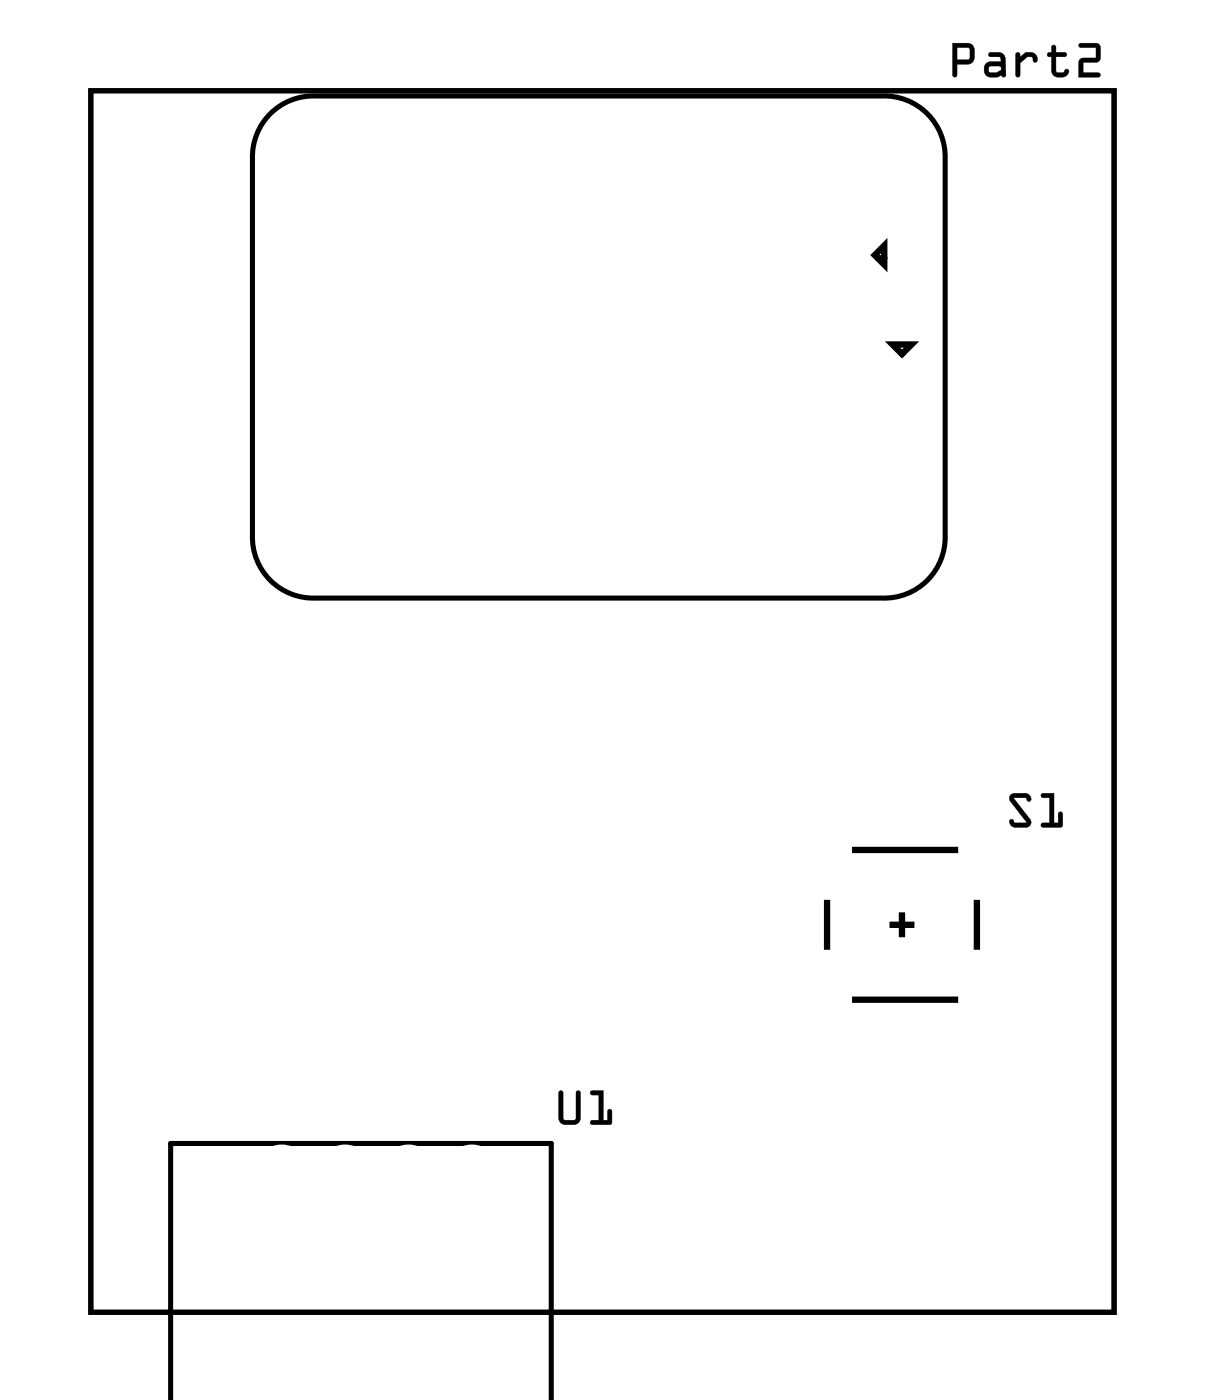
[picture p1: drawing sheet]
<svg xmlns="http://www.w3.org/2000/svg" width="48mm" height="56mm" viewBox="0 0 48 56" stroke-linecap="round" stroke-linejoin="round" font-family="sans-serif">
<path d="M3.6 3.6h41v49h-41zM10.8 4.6a2.44 2.44 0 0 1 1.8-.8h22.7a2.44 2.44 0 0 1 2.5 2.6v15a2.44 2.44 0 0 1-2.5 2.6h-22.7a2.44 2.44 0 0 1-2.5-2.6v-15a2.44 2.44 0 0 1 .7-1.8zM6.8 56.1v-10.3h15.3v10.3" fill="none" stroke="#000" stroke-width=".2"/>
<g fill="#000">
<path d="M3.6 3.6h41v49h-41zM3.6 3.6v49h41v-49z"/>
<path d="M38.1 1.7h.8l.1 .3-.1 .5-.6 .1v.4a.1 .1 0 0 1-.1 .1 .1 .1 0 0 1-.1-.1zM38.1 1.7l.1 1.3v.1l.1-.1v-.4l.6-.1 .1-.5-.2-.2zM38.3 1.9v.5h.5v-.5zM38.3 1.9h.5v.5h-.5zM39.6 2.1h.4l.2 .1 .1 .8a.09 .09 0 0 1-.1 .1 .09 .09 0 0 1-.1-.1l-.4 .1a.32 .32 0 0 1-.3-.3 .32 .32 0 0 1 .3-.3h.4l-.1-.2h-.4zM39.6 2.1v.2h.5v.2h-.4a.31 .31 0 0 0-.3 .3 .31 .31 0 0 0 .3 .3l.4-.1 .1 .1v-.7l-.1-.3zM39.6 2.7v.2h.3l.2-.1-.1-.1zM39.6 2.7l.4-.1 .1 .2-.2 .1h-.3zM40.7 2.1h.1l.1 .2 .1-.2a.33 .33 0 0 1 .4 0 .33 .33 0 0 1 .1 .3 .14 .14 0 0 1-.1 .1 .14 .14 0 0 1-.1-.2h-.2l-.3 .2 .1 .5a.1 .1 0 0 1-.1 .1 .1 .1 0 0 1-.1-.1zM40.7 2.1v1l.1-.1v-.5l.3-.2h.2l.2 .2a.23 .23 0 0 0 0-.3 .23 .23 0 0 0-.2-.1h-.2l-.3 .2v-.2zM42.1 1.8l.2 .1v.2h.3a.1 .1 0 0 1 .1 .1 .1 .1 0 0 1-.1 .1h-.3v.6h.2l.2-.1h.1a.21 .21 0 0 1 0 .2 .21 .21 0 0 1-.3 .1h-.2l-.2-.2v-.6l-.2-.1 .2-.1zM42.1 1.8v.3l-.2 .1 .2 .1v.5a.37 .37 0 0 0 .3 .3 .37 .37 0 0 0 .4-.2l-.1-.1-.1 .1h-.3v-.6h.4v-.1l-.1-.1h-.3v-.2zM43.2 1.7h.7l.2 .1-.1 .7h-.6v.4h.6a.1 .1 0 0 1 .1 .1 .1 .1 0 0 1-.1 .1h-.8v-.7l.7-.1v-.4h-.7zM43.2 1.8l.1 .1h.6v.4l-.6 .1-.1 .7h.8v-.2h-.6v-.4l.6-.1v-.6l-.1-.1z"/>
<path d="M38.1 1.7h.7l.2 .3-.1 .5-.6 .1v.4l-.1 .1-.1-.1zM38.3 1.9v.5h.5v-.5zM39.6 2.1h.5l.2 .3-.1 .7-.1-.1-.4 .1a.31 .31 0 0 1-.3-.3 .31 .31 0 0 1 .3-.3h.4v-.2h-.5zM39.6 2.7v.2h.3l.2-.1-.1-.1zM40.7 2.1h.1v.2l.3-.2a.33 .33 0 0 1 .3 0 .33 .33 0 0 1 .1 .3 .12 .12 0 0 1-.1 .1 .12 .12 0 0 1-.1-.2h-.2l-.3 .2v.5l-.1 .1zM42.1 1.8l.2 .1v.2h.4v.1v.1h-.4v.6h.3l.1-.1h.1a.35 .35 0 0 1-.3 .3 .35 .35 0 0 1-.4-.3v-.5l-.2-.1 .2-.1zM43.2 1.8l.7-.1 .2 .1-.1 .6-.6 .1v.4h.6v.2h-.8v-.7l.7-.1v-.4h-.7z"/>
<path d="M40.5 31.8h.6l.2 .2a.13 .13 0 0 1-.1 .1 .13 .13 0 0 1-.1-.1h-.5l.7 .8a.21 .21 0 0 1 0 .2 .21 .21 0 0 1-.2 .2l-.5-.1-.2-.2a.13 .13 0 0 1 .2-.1 .13 .13 0 0 1 .1 .2l.4-.1-.6-.8zM40.5 31.8v.3l.6 .8-.4 .1-.2-.2-.1 .2 .3 .1h.5l.1-.2-.7-.9h.5l.1 .1 .1-.2-.2-.1zM41.7 31.8h.5v1.2h.2v-.4a.1 .1 0 0 1 .1-.1 .1 .1 0 0 1 .1 .1l-.1 .5-.7 .1a.1 .1 0 0 1-.1-.1 .1 .1 0 0 1 .1-.1h.2v-1h-.3zM41.7 31.8v.1l.3 .1v1h-.3v.1h.8v-.6l-.1 .1v.4h-.2v-1.2z"/>
<path d="M40.5 31.8h.6l.2 .1-.1 .2-.1-.1h-.5l.7 .9-.1 .2h-.5l-.3-.1 .1-.2 .1 .2 .5-.1-.6-.8zM41.7 31.8h.5v1.2h.2v-.4l.1-.1v.6h-.8v-.1h.3v-1h-.3z"/>
<path d="M22.4 43.7h.1l.1 1.1v.1l.5-.1v-1a.1 .1 0 0 1 .1-.1 .1 .1 0 0 1 0 .1v1.1l-.1 .1-.5 .1-.2-.1v-.2zM22.4 43.7v1.2l.1 .1h.6l.1-.2v-1l-.1-.1v.1v1l-.5 .1-.1-.1v-1zM23.7 43.7h.5v1.2h.1v-.4a.1 .1 0 0 1 .1-.1 .1 .1 0 0 1 .1 .1v.5l-.8 .1a.1 .1 0 0 1-.1-.1 .1 .1 0 0 1 .1-.1h.3v-1h-.3zM23.7 43.7v.2h.3v1h-.3l-.1 .1h.8v-.5h-.1v.4h-.2l.1-1.2z"/>
<path d="M22.4 43.7l.1 .1v1l.1 .1 .5-.1v-1l.1-.1v.1v1l-.1 .2h-.6l-.1-.1zM23.7 43.7h.5v1.2h.1v-.4l.1-.1v.7l-.8-.1 .1-.1h.3v-1h-.3z"/>
</g>
<path d="M35.2 10.3h.2zM35.4 9.8v.8l-.4-.4zM35.7 13.8h.8l-.4 .4zM36.1 14.2h.1M33.1 36.1v2M34.1 34.1h4.3M35.6 37.1h1M36.1 36.6v1M39.1 36.1v2M34.1 40.1h4.3" fill="none" stroke="#000" stroke-width=".25"/>
<circle cx="7.5" cy="29.1" r=".79" fill="#fff"/>
<circle cx="7.5" cy="29.1" r=".79" fill="none" stroke="#fff" stroke-width=".89"/>
<circle cx="10" cy="29.1" r=".79" fill="#fff"/>
<circle cx="10" cy="29.1" r=".79" fill="none" stroke="#fff" stroke-width=".89"/>
<circle cx="12.5" cy="29.1" r=".79" fill="#fff"/>
<circle cx="12.5" cy="29.1" r=".79" fill="none" stroke="#fff" stroke-width=".89"/>
<circle cx="15.1" cy="29.1" r=".79" fill="#fff"/>
<circle cx="15.1" cy="29.1" r=".79" fill="none" stroke="#fff" stroke-width=".89"/>
<circle cx="17.6" cy="29.1" r=".79" fill="#fff"/>
<circle cx="17.6" cy="29.1" r=".79" fill="none" stroke="#fff" stroke-width=".89"/>
<circle cx="20.2" cy="29.1" r=".79" fill="#fff"/>
<circle cx="20.2" cy="29.1" r=".79" fill="none" stroke="#fff" stroke-width=".89"/>
<circle cx="12.5" cy="21.5" r="1.5" fill="#fff"/>
<circle cx="12.5" cy="21.5" r="1.5" fill="none" stroke="#fff" stroke-width=".76" stroke-linecap="butt"/>
<circle cx="12.5" cy="6.3" r="1.5" fill="#fff"/>
<circle cx="12.5" cy="6.3" r="1.5" fill="none" stroke="#fff" stroke-width=".76" stroke-linecap="butt"/>
<circle cx="30.3" cy="21.5" r=".69" fill="#fff"/>
<circle cx="30.3" cy="21.5" r=".69" fill="none" stroke="#fff" stroke-width=".64" stroke-linecap="butt"/>
<circle cx="27.8" cy="21.5" r=".69" fill="#fff"/>
<circle cx="27.8" cy="21.5" r=".69" fill="none" stroke="#fff" stroke-width=".64" stroke-linecap="butt"/>
<circle cx="25.2" cy="21.5" r=".69" fill="#fff"/>
<circle cx="25.2" cy="21.5" r=".69" fill="none" stroke="#fff" stroke-width=".64" stroke-linecap="butt"/>
<circle cx="22.7" cy="21.5" r=".69" fill="#fff"/>
<circle cx="22.7" cy="21.5" r=".69" fill="none" stroke="#fff" stroke-width=".64" stroke-linecap="butt"/>
<circle cx="20.2" cy="21.5" r=".69" fill="#fff"/>
<circle cx="20.2" cy="21.5" r=".69" fill="none" stroke="#fff" stroke-width=".64" stroke-linecap="butt"/>
<circle cx="17.6" cy="21.5" r=".69" fill="#fff"/>
<circle cx="17.6" cy="21.5" r=".69" fill="none" stroke="#fff" stroke-width=".64" stroke-linecap="butt"/>
<circle cx="35.4" cy="21.5" r="1.5" fill="#fff"/>
<circle cx="35.4" cy="21.5" r="1.5" fill="none" stroke="#fff" stroke-width=".76" stroke-linecap="butt"/>
<circle cx="27.8" cy="6.3" r=".67" fill="#fff"/>
<circle cx="27.8" cy="6.3" r=".67" fill="none" stroke="#fff" stroke-width=".59"/>
<circle cx="35.4" cy="6.3" r="1.5" fill="#fff"/>
<circle cx="35.4" cy="6.3" r="1.5" fill="none" stroke="#fff" stroke-width=".76" stroke-linecap="butt"/>
<circle cx="25.2" cy="6.3" r=".67" fill="#fff"/>
<circle cx="25.2" cy="6.3" r=".67" fill="none" stroke="#fff" stroke-width=".59"/>
<circle cx="22.7" cy="6.3" r=".67" fill="#fff"/>
<circle cx="22.7" cy="6.3" r=".67" fill="none" stroke="#fff" stroke-width=".59"/>
<circle cx="20.2" cy="6.3" r=".67" fill="#fff"/>
<circle cx="20.2" cy="6.3" r=".67" fill="none" stroke="#fff" stroke-width=".59"/>
<circle cx="39.4" cy="39.3" r=".7" fill="#fff"/>
<circle cx="39.4" cy="39.3" r=".7" fill="none" stroke="#fff" stroke-width=".76" stroke-linecap="butt"/>
<circle cx="32.9" cy="39.3" r=".7" fill="#fff"/>
<circle cx="32.9" cy="39.3" r=".7" fill="none" stroke="#fff" stroke-width=".76" stroke-linecap="butt"/>
<circle cx="39.4" cy="34.8" r=".7" fill="#fff"/>
<circle cx="39.4" cy="34.8" r=".7" fill="none" stroke="#fff" stroke-width=".76" stroke-linecap="butt"/>
<circle cx="32.9" cy="34.8" r=".7" fill="#fff"/>
<circle cx="32.9" cy="34.8" r=".7" fill="none" stroke="#fff" stroke-width=".76" stroke-linecap="butt"/>
<circle cx="18.9" cy="46.9" r=".72" fill="#fff"/>
<circle cx="18.9" cy="46.9" r=".72" fill="none" stroke="#fff" stroke-width=".69" stroke-linecap="butt"/>
<circle cx="17.6" cy="49.5" r=".72" fill="#fff"/>
<circle cx="17.6" cy="49.5" r=".72" fill="none" stroke="#fff" stroke-width=".69" stroke-linecap="butt"/>
<circle cx="16.4" cy="46.9" r=".72" fill="#fff"/>
<circle cx="16.4" cy="46.9" r=".72" fill="none" stroke="#fff" stroke-width=".69" stroke-linecap="butt"/>
<circle cx="13.8" cy="46.9" r=".72" fill="#fff"/>
<circle cx="13.8" cy="46.9" r=".72" fill="none" stroke="#fff" stroke-width=".69" stroke-linecap="butt"/>
<circle cx="11.3" cy="46.9" r=".72" fill="#fff"/>
<circle cx="11.3" cy="46.9" r=".72" fill="none" stroke="#fff" stroke-width=".69" stroke-linecap="butt"/>
<circle cx="15.1" cy="49.5" r=".72" fill="#fff"/>
<circle cx="15.1" cy="49.5" r=".72" fill="none" stroke="#fff" stroke-width=".69" stroke-linecap="butt"/>
<circle cx="12.5" cy="49.5" r=".72" fill="#fff"/>
<circle cx="12.5" cy="49.5" r=".72" fill="none" stroke="#fff" stroke-width=".69" stroke-linecap="butt"/>
<circle cx="10" cy="49.5" r=".72" fill="#fff"/>
<circle cx="10" cy="49.5" r=".72" fill="none" stroke="#fff" stroke-width=".69" stroke-linecap="butt"/>
<path d="M9.1 48.5h1.8v1.9h-1.8zM9.5 49.5a.5 .5 0 0 0 1 0 .5 .5 0 0 0-1 0z" fill="#fff"/>
<g fill="none" stroke="#fff" stroke-width=".25">
<path d="M9.1 48.5h1.8v1.9h-1.8z"/>
<circle cx="10" cy="49.5" r=".5"/>
</g>
<path d="M7.6 54.7a1.58 1.58 0 0 1 1.9-.3 1.58 1.58 0 0 1 .8 1.7h-3.1a1.51 1.51 0 0 1 .4-1.4z" fill-rule="evenodd" fill="#fff"/>
<path d="M7.2 56.1a1.59 1.59 0 0 1 1.5-1.9 1.59 1.59 0 0 1 1.6 1.9" fill="none" stroke="#fff" stroke-width=".25"/>
<path d="M19 54.7a1.58 1.58 0 0 1 1.9-.3 1.58 1.58 0 0 1 .8 1.7h-3.1a1.51 1.51 0 0 1 .4-1.4z" fill-rule="evenodd" fill="#fff"/>
<path d="M18.6 56.1a1.59 1.59 0 0 1 1.6-1.9 1.59 1.59 0 0 1 1.5 1.9" fill="none" stroke="#fff" stroke-width=".25"/>
</svg>
